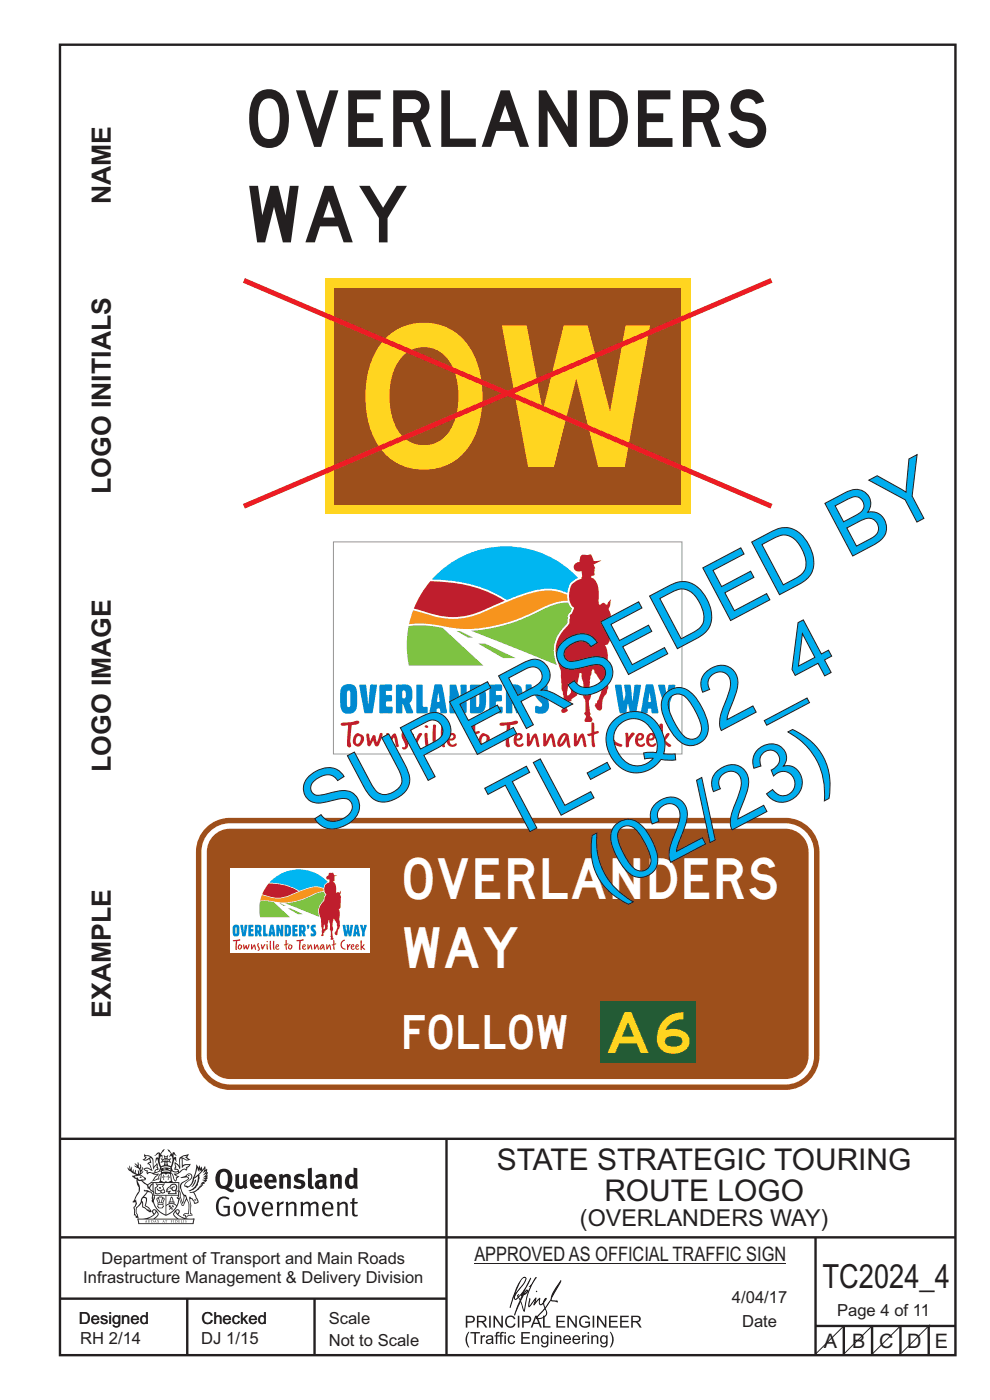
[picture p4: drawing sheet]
<svg xmlns="http://www.w3.org/2000/svg" width="210mm" height="297mm" viewBox="0 0 210 297" stroke-linecap="round" stroke-linejoin="round" font-family="sans-serif">
<defs><g id="words">
<text font-size="30" fill="#ffd520" x="77.5" y="99.1">OW</text>
<g font-size="17.6" fill="#00aeef">
<text x="68" y="177.6" transform="rotate(-28 68 177.6)">SUPERSEDED BY</text>
<text x="108.4" y="178.6" transform="rotate(-28 108.4 178.6)">TL-Q02_4</text>
<text x="128" y="190.5" transform="rotate(-28 128 190.5)">(02/23)</text>
</g>
<g font-size="12" fill="#231f20">
<text x="52.9" y="31.2">OVERLANDERS</text>
<text x="52.9" y="51.4">WAY</text>
</g>
<g font-size="8.6" fill="#fff">
<text x="85.7" y="190.8">OVERLANDERS</text>
<text x="85.7" y="205.3">WAY</text>
</g>
<text font-size="8.6" fill="#ffd520" x="129" y="223.3">A6</text>
<text font-size="7.2" fill="#fff" x="85.7" y="222.6">FOLLOW</text>
<text font-size="7.1" fill="#231f20" x="174.5" y="273.3">TC2024_4</text>
<g font-size="6.3" fill="#231f20">
<text x="105.4" y="248.2">STATE STRATEGIC TOURING</text>
<text x="128.2" y="254.8">ROUTE LOGO</text>
</g>
<g font-size="5.6" fill="#231f20">
<text x="23.5" y="43.3" transform="rotate(-90 23.5 43.3)">NAME</text>
<text x="23.5" y="104.8" transform="rotate(-90 23.5 104.8)">LOGO INITIALS</text>
<text x="23.5" y="163.8" transform="rotate(-90 23.5 163.8)">LOGO IMAGE</text>
<text x="23.5" y="215.9" transform="rotate(-90 23.5 215.9)">EXAMPLE</text>
</g>
<text font-size="4.9" fill="#231f20" x="123" y="260.2">(OVERLANDERS WAY)</text>
<g font-size="4.2" fill="#231f20">
<text x="100.6" y="267.5">APPROVED AS OFFICIAL TRAFFIC SIGN</text>
<text x="174.7" y="285.9">A</text>
<text x="180.8" y="285.9">B</text>
<text x="186.5" y="285.9">C</text>
<text x="192.4" y="285.9">D</text>
<text x="198.3" y="285.9">E</text>
</g>
<g font-size="3.5" fill="#231f20">
<text x="21.6" y="268.2">Department of Transport and Main Roads</text>
<text x="17.7" y="272.1">Infrastructure Management &amp; Delivery Division</text>
<text x="16.7" y="280.9">Designed</text>
<text x="42.7" y="280.9">Checked</text>
<text x="69.7" y="280.9">Scale</text>
<text x="155.3" y="276.5">4/04/17</text>
<text x="157.4" y="281.5">Date</text>
<text x="177.6" y="279.2">Page 4 of 11</text>
<text x="17" y="285.1">RH 2/14</text>
<text x="42.7" y="285.1">DJ 1/15</text>
<text x="69.7" y="285.5">Not to Scale</text>
</g>
</g></defs>
<g fill="none" stroke="#231f20" stroke-width=".51">
<path d="M12.7 9.5h190v278h-190zM12.7 241.6h190M94.7 241.7v45.8M12.7 275.5h82M12.7 262.5h190.1M39.7 275.5v12M66.7 275.5v12M173 262.4v24.9M173 281.3h29.7M179 281.3v6M185 281.3v6M191 281.3v6"/>
<path d="M197 281.3v6"/>
</g>
<g fill="#231f20">
<path d="M47 248.8a2.55 2.55 0 0 0 0 2.6l.3 .2a.81 .81 0 0 0 1-1v-.5a1.04 1.04 0 0 0-1.1-1.5zM46.3 248.4a1.82 1.82 0 0 1 2.1-.2 1.82 1.82 0 0 1 .9 1.9 2.29 2.29 0 0 1-.8 1.9l.7 .3h.5l-.2 .6a2.87 2.87 0 0 1-2-.7 2.12 2.12 0 0 1-1.7-3.1z" fill-rule="evenodd"/>
<path d="M49.9 249.2l.8-.2v2a.46 .46 0 0 0 .3 .6 .46 .46 0 0 0 .6-.3v-2.1l.7-.2v2.4l.2 .5-.5 .3-.3-.3a1.02 1.02 0 0 1-1.2 .3 1.02 1.02 0 0 1-.6-1.1z" fill-rule="evenodd"/>
<path d="M54 249.8l-.1 .5h.9a.49 .49 0 0 0-.2-.6 .49 .49 0 0 0-.6 .1zM53.4 249.4a1.34 1.34 0 0 1 1.6-.2 1.34 1.34 0 0 1 .6 1.5v.2h-1.7a.77 .77 0 0 0 .5 .8 .77 .77 0 0 0 .9-.4l.3 .5a1.59 1.59 0 0 1-2 .2 1.59 1.59 0 0 1-.5-2.1z" fill-rule="evenodd"/>
<path d="M57 249.8l-.1 .5h1a.49 .49 0 0 0-.2-.6 .49 .49 0 0 0-.7 .1zM56.4 249.4a1.34 1.34 0 0 1 1.6-.2 1.34 1.34 0 0 1 .7 1.5v.2h-1.8a.77 .77 0 0 0 .5 .8 .77 .77 0 0 0 .9-.4l.4 .5a1.59 1.59 0 0 1-2.1 .2 1.59 1.59 0 0 1-.5-2.1z" fill-rule="evenodd"/>
<path d="M59.2 249.2l.7-.2 .1 .4a.95 .95 0 0 1 1-.3 .95 .95 0 0 1 .7 .8v2.3h-.8v-2.3a.46 .46 0 0 0-.8 .1v2.2h-.8z" fill-rule="evenodd"/>
<path d="M62.6 249.4a1.75 1.75 0 0 1 2-.1l-.2 .5-.6-.2a.43 .43 0 0 0-.6 .3l.4 .3a1.04 1.04 0 0 1 1.2 1.1 1.04 1.04 0 0 1-1.4 1l-1.2-.4 .3-.6 1 .4 .4-.4a.88 .88 0 0 0-1-.5l-.4-.2-.1-.4z" fill-rule="evenodd"/>
<path d="M65.3 247.9l.8-.2 .1 3.8 .3 .2 .1 .5a.88 .88 0 0 1-1-.1 .88 .88 0 0 1-.3-1z" fill-rule="evenodd"/>
<path d="M67.8 250.9a.43 .43 0 0 0-.1 .7 .43 .43 0 0 0 .7-.1v-.7zM66.8 249.5a1.7 1.7 0 0 1 2.4 .1v1.8l.3 .4-.4 .5-.5-.4a1.03 1.03 0 0 1-1.7-.1 1.03 1.03 0 0 1 .8-1.5h.7v-.4a.8 .8 0 0 0-1.2 .1z" fill-rule="evenodd"/>
<path d="M70 249.2l.7-.2 .1 .4a.95 .95 0 0 1 1-.3 .95 .95 0 0 1 .7 .8v2.3h-.8v-2.3a.46 .46 0 0 0-.8 .1v2.2h-.8z" fill-rule="evenodd"/>
<path d="M74.3 249.8a1.48 1.48 0 0 0 0 1.7h.5l.2-.1v-1.5l-.3-.2zM75 247.7l.8 .1 .1 4.4h-.7l-.1-.2a1.26 1.26 0 0 1-1.4 0 1.26 1.26 0 0 1-.5-1.3 1.29 1.29 0 0 1 .4-1.4 1.29 1.29 0 0 1 1.4-.1z" fill-rule="evenodd"/>
<path d="M46.4 254.2a1.72 1.72 0 0 1 2.3 0l-.3 .3a1.24 1.24 0 0 0-1.4-.2 1.24 1.24 0 0 0-.6 1.4 1.49 1.49 0 0 0 1.2 1.9l.7-.1v-1.3h-.8l-.1-.4h1.3v1.9a1.93 1.93 0 0 1-2.2 0 1.93 1.93 0 0 1-.7-2.2l.2-.7z" fill-rule="evenodd"/>
<path d="M50.4 255.4a1.65 1.65 0 0 0 .2 2.2 .99 .99 0 0 0 1-1.4 .78 .78 0 0 0-.4-.8 .78 .78 0 0 0-.8 0zM50 255.2a1.33 1.33 0 0 1 1.6-.1 1.33 1.33 0 0 1 .5 1.4 1.31 1.31 0 0 1-1.3 1.6 1.31 1.31 0 0 1-1.2-1.6v-.6z" fill-rule="evenodd"/>
<path d="M52.5 255l.4-.1 .9 2.6 .8-2.5h.5l-1.1 3h-.5z" fill-rule="evenodd"/>
<path d="M56.3 255.5l-.2 .7h1.3a.7 .7 0 0 0-.3-.8 .7 .7 0 0 0-.8 .1zM55.9 255.3a1.22 1.22 0 0 1 1.5-.2 1.22 1.22 0 0 1 .5 1.5h-1.8a.93 .93 0 0 0 .5 1 .93 .93 0 0 0 1.1-.2l.2 .3a1.43 1.43 0 0 1-1.8 .1 1.43 1.43 0 0 1-.6-1.7z" fill-rule="evenodd"/>
<path d="M58.7 255l.4-.1 .1 .5 .4-.4 .6-.1-.2 .5a.66 .66 0 0 0-.8 .7v1.9h-.4z" fill-rule="evenodd"/>
<path d="M60.6 255l.4-.1 .1 .5a.94 .94 0 0 1 1-.5 .94 .94 0 0 1 .8 .8v2.3h-.5l-.1-2.5a.81 .81 0 0 0-1.2 .3v2.2h-.4z" fill-rule="evenodd"/>
<path d="M63.7 255l.5-.1 .1 .5 .4-.3a.78 .78 0 0 1 1.1 .3 .9 .9 0 0 1 1-.5 .9 .9 0 0 1 .8 .8v2.3h-.5l-.1-2.5a.67 .67 0 0 0-1.1 .3v2.2h-.5v-2.4l-.4-.2-.7 .4v2.2h-.5z" fill-rule="evenodd"/>
<path d="M69 255.5l-.1 .7h1.3a.7 .7 0 0 0-.3-.8 .7 .7 0 0 0-.9 .1zM68.7 255.3a1.22 1.22 0 0 1 1.5-.2 1.22 1.22 0 0 1 .5 1.5h-1.8a.93 .93 0 0 0 .4 1 .93 .93 0 0 0 1.2-.2l.1 .3a1.44 1.44 0 0 1-1.7 .1 1.44 1.44 0 0 1-.6-1.7z" fill-rule="evenodd"/>
<path d="M71.4 255l.5-.1 .1 .5a.94 .94 0 0 1 1-.5 .94 .94 0 0 1 .8 .8v2.3h-.5l-.1-2.5a.81 .81 0 0 0-1.2 .3v2.2h-.4z" fill-rule="evenodd"/>
<path d="M74.7 254.2l.5-.1v.9h.7l-.1 .3h-.6v2.2l.1 .2h.5l.1 .3a.75 .75 0 0 1-1.2-.6v-2.1h-.4v-.3h.4z" fill-rule="evenodd"/>
<path d="M30.8 245.2l1.1 .3-.9 .5h-.4l.6-.5zM31.8 245.7h.2a2.44 2.44 0 0 1 .4 1.9l.1 .5 .7-1-.1 .6 .3 .3a.57 .57 0 0 0-.6 .8l-1-.2-.5 .2 .2-.5-.8-.3 .7-.1 .9 .5 .1-.1-.6-1.3-.2-.1 .5-.1zM30.7 244.7l-.1 .5 .2 .4-.6 .4a1.04 1.04 0 0 0 1.4-.1l.2 .6-.3 .1-.2 .4a.94 .94 0 0 1 .8 1.1l-.2-.1a1.16 1.16 0 0 0-1.5-.1l.3 .4 .4 .2 .1 .5 .2 .1 .1-.2a.94 .94 0 0 1 1.1 .2l.8 .1-1.2 1.2a1.13 1.13 0 0 0 1.2-.2l.4-.1-.1-.4 .5-.7a.83 .83 0 0 0-.6 1l-.3-.1-.7 .4 1.1-1.4-.5 .1h-.5l1.3-.6-.1-.1-.9 .4v-.3l.2-.2 .3 .1 .1-.3-.2-.4v-.6l-.1-.4-.7 1v-.7a1.42 1.42 0 0 0-1.6-1.8z" fill-rule="evenodd"/>
<path d="M38.5 245.6l.5-.3 .7-.1-.6 .3 .8 .5h-.3zM38.3 245.8l.2-.1 .1 2a1.69 1.69 0 0 1 1.6-.6l-.8 .5 .1 .5a1.1 1.1 0 0 0-1.5 .6l-.1-.5-.2-.2h-.5l.3-.4-.3-.7a1.42 1.42 0 0 1 .8 1.1l.2-.1zM37.1 246.5l.1 1-.2 .3 .1 .4h.5l.1 .2a.96 .96 0 0 1-1.1-.1l-.1 .1a1.06 1.06 0 0 0 1.3 .2v.1a.72 .72 0 0 1-1 .2l.3 .5 .6 .2-.4 .2-.1 .6-.2-.3-.4-1.1-.4-.4 .4 .9a1.54 1.54 0 0 0 .7 1.2l.2-.3a.58 .58 0 0 1 .4-.8l.2-.1h-.3l-.5-.3 .9-.5a.93 .93 0 0 1 1.2-.5v.2l.2-.2 .1-.5a.99 .99 0 0 0 .7-.8l-1.3 .1-.3 .2-.1-1.4 .9 .4 .9-.3h-.4l-.5-.4 .4-.7-.6 .2a1.46 1.46 0 0 0-1.4 2.1v.4l-.2-.4z" fill-rule="evenodd"/>
<path d="M35.6 249.2l.2 .1-.1 .3 .4 .1h-.4v.6l-.1-.6h-.3l.3-.1z" fill-rule="evenodd"/>
<path d="M34.6 249.2l.2 .1v.3l.3 .1h-.3l-.1 .6v-.6h-.4l.4-.1z" fill-rule="evenodd"/>
<path d="M34.3 249.1a.57 .57 0 0 1 .9 .2 .57 .57 0 0 1 .9-.2l.2 1.4h-.2a.57 .57 0 0 1-.9 0 .69 .69 0 0 1-1.1 0zM34.2 248.4l-.3 2.1-.2 .4h3l-.2-.4-.3-2.1h-.2v.3l-.8-.2-.8 .2v-.3z" fill-rule="evenodd"/>
<path d="M34.2 252.7a.3 .3 0 0 0 .6 0 .3 .3 0 0 0-.6 0zM33.3 251.2l.3 .3-.3 .4a.79 .79 0 0 0 0 1.3l.8-.2-.1-.3a.55 .55 0 0 1-.7-.6l.1-.1 .2 .3 .3 .2 .8-.2-.4-.7 .4-.3-.7 .1zM33 251l1.1 .2 .9-.2-.4 .6 .4 1.2a.56 .56 0 0 1-.8 .3l-.2 .1a.73 .73 0 0 1-.9 .1 .73 .73 0 0 1-.3-1v-.4l.6-.3z" fill-rule="evenodd"/>
<path d="M35.6 252.1l.7-.4a.58 .58 0 0 1 1-.1 .58 .58 0 0 1-.4 .9l-.3-.3a.43 .43 0 0 1 .6-.4 .57 .57 0 0 0-.8 .2l-.2-.1-.3 .1 .4 .2a.55 .55 0 0 0 .9 .4v.5h-1.3l.3-.4-.1-.1-.6 .1 .2-.2-.2-.2zM35.4 252.1l-.1 .2a.39 .39 0 0 0 .2 .6h.3l-.2 .4h1.9l-.1-.8a.86 .86 0 0 0-.1-1.3 .86 .86 0 0 0-1.3 .4z" fill-rule="evenodd"/>
<path d="M36 255.1h.8v.2h-.8zM36.4 254.1l.2 .8h-.4zM36.4 253.8l-.3 .5-.1 .6h-.2v.4l-.7 .4 .2 .1a1.48 1.48 0 0 1 2.1 .2l.2-.1-.6-.5v-.5h-.2l-.1-.6z" fill-rule="evenodd"/>
<path d="M35.8 255.7l.4 .1 .1 .3 .3-.2-.2-.2a.38 .38 0 0 1 .5 .5l-.2-.2-.3 .2 .3 .2-.3 .3-.1-.4-.4 .4-.1-.2 .4-.3-.1-.1-.2 .1z" fill-rule="evenodd"/>
<path d="M34.5 254.3h.2v.2l-.2 .6h-.2zM33.6 255.6h.9v.2a.55 .55 0 0 1-.8 .4v-.2l-.2-.1zM33.4 254.3h.2l.2 .8h-.2zM33.6 255.3h.8l.1 .1h-.8zM33.8 254h.5l-.2 1.1h-.1zM33.3 254.1l-.1 .3 .3 1.1a.48 .48 0 0 0-.1 .6 .48 .48 0 0 0 .5 .2h.5a.49 .49 0 0 0 .2-.8l.3-1.1-.1-.3a1.42 1.42 0 0 0-1.5 0z" fill-rule="evenodd"/>
<path d="M33.7 251.8l.4 .1 .1 .3h-.3z" fill-rule="evenodd"/>
<path d="M41.3 250.4l.3-.2-.2 .8-.6 .8h-.2l.5-.7z" fill-rule="evenodd"/>
<path d="M39.7 249.3l.3-.2 .5 .2a.88 .88 0 0 1-.6 1.1 1.22 1.22 0 0 0-.8 1.3l.5 .2a.72 .72 0 0 0 .9-.4l.5-.8 .2-.6 .8-.6v.2a2.85 2.85 0 0 1-2 2.9l.1 .1a2.13 2.13 0 0 0 1.9-1.5v-.3a2.01 2.01 0 0 0 .3-1.7l1.1-1.3-.4 1 .7-.5-.7 1 .8-.4-.8 .8 .7-.2-.9 .6 .8-.1-.8 .4h.7l-.8 .3 .3 .2h-.4l.2 .3h-.4l.2 .3h-.4l.1 .2-.1 .1a2.16 2.16 0 0 1-2 1l.1 .2 .4-.1a.76 .76 0 0 1 .7 .8l.5 1.2-.6 .2a1.45 1.45 0 0 0-1.1-1.3l.2 1.8-.1 1.8 .4 .3a1.07 1.07 0 0 0-1.2 .4v-.3l-.5-.2a.87 .87 0 0 1 1.1-.1v-.7a4.4 4.4 0 0 0-.6-3.1l-.1-.3h-.2a2.16 2.16 0 0 1-.7-2.2l.3-.3 1.2-.8a.55 .55 0 0 0-.4-.8zM37.8 252.7a.76 .76 0 0 1 .3 1.1l.6 1.6 .4-1.7 .2 .1a.61 .61 0 0 1-.1 .9l-.3 .8-.2 .1-.7-1.6-.3 .1a1.18 1.18 0 0 0 .1-1.4zM41.8 247.8l.2 .8 .3-.6v.6l.4-.5a1.9 1.9 0 0 1-1.2 1.4l-.3 .3zM38.2 249.9l1.4-.1 .2 .1v.3l-.5 .2a1.26 1.26 0 0 0-.9 2l.2 .6a1.84 1.84 0 0 1 .1 2.1l-.4-1.4a.96 .96 0 0 0-.4-1.2l-.4 .2a.78 .78 0 0 1 0 1.3l.1 .3h.4l.4 1.1a.38 .38 0 0 0 .2 .4 .38 .38 0 0 0 .4-.1l.6-1.2a2.94 2.94 0 0 1 .4 2.5l-.1 .4h-.8l-.3 .4v.2l.4-.1 .1 .4 .2 .1a1.02 1.02 0 0 1 1.3-.5v-.4l-.3-.1 .1-1.8-.3-1.3 .1 .1a1.14 1.14 0 0 1 .8 .9 .63 .63 0 0 0 .8-.2 .63 .63 0 0 0-.2-.9l-.6-1.2 .9-.6 .2-.4h.3l-.1-.2h.4l-.1-.3h.3l-.1-.3 .5-.1-.2-.2 .6-.4v-.2h-.2l.4-.5h-.3l.3-.5-.4 .1 .4-.5v-.3l-.3 .2 .2-.7-.1-.2-.4 .3v-.8l-.6 .8-.2-.8-.2 .5-.3-.7-.1 .6-.5-.8-.1 1.4-.6 1.9a1.81 1.81 0 0 1-1 1.4l-.6-.2a1.75 1.75 0 0 1 1.1-1.2 .75 .75 0 0 0 .1-1.3 .75 .75 0 0 0-1.2 .4z" fill-rule="evenodd"/>
<path d="M41.2 254.4h.3l.2 .2-.4 .1z" fill-rule="evenodd"/>
<path d="M29.4 258.7h11.6l-.1 .8h-11.4zM31.3 258.5l.5-.1a2.48 2.48 0 0 0 1.4-1.3l.3 .5-.5 .6-.5 .3zM32.5 256.9l.3-.2 .2 .1-.3 .7zM37.2 257.1a2.65 2.65 0 0 0 1.8 1.4h-1.1l-.5-.3-.5-.6zM37.4 256.8l.2-.1 .3 .2-.3 .6zM29.2 258.5l.1 1.2h11.8l.2-1.1-.2-.1a4.1 4.1 0 0 1-3.3-.9l.3-.4-.1-.6a1.06 1.06 0 0 0-1.3 1l.2 .4 .6 .5h-4.7l.3-.1a.84 .84 0 0 0 .6-.8 .84 .84 0 0 0-.5-.8l-.3-.2h-.5l-.1 .6 .3 .4a4.2 4.2 0 0 1-3.4 .9z" fill-rule="evenodd"/>
<path d="M31 259l.1 .2h-.2zM31 258.8l-.3 .6 .4-.2 .2 .2z" fill-rule="evenodd"/>
<path d="M31.3 258.9h.3v.4a.25 .25 0 0 0 .2-.1 .25 .25 0 0 0-.1-.3h.1a.29 .29 0 0 1 0 .4 .29 .29 0 0 1-.4 0 .29 .29 0 0 1 0-.4z" fill-rule="evenodd"/>
<path d="M32.2 258.9a.22 .22 0 0 1 .3 .2 .22 .22 0 0 1-.3 .2zM32 258.9l.1 .5a.33 .33 0 0 0 .4-.1 .33 .33 0 0 0 0-.4 .33 .33 0 0 0-.5 0z" fill-rule="evenodd"/>
<path d="M32.9 259l.1 .2h-.2zM32.9 258.8l-.2 .6 .3-.2 .2 .2z" fill-rule="evenodd"/>
<path d="M33.3 258.9h.2l.1 .1 .2-.1-.2 .2 .2 .3-.3-.3-.1 .3h-.1l.2-.3z" fill-rule="evenodd"/>
<path d="M34.7 259l.1 .2h-.2zM34.7 258.8l-.3 .6 .4-.2 .2 .2z" fill-rule="evenodd"/>
<path d="M35 258.8l.5 .1h-.2v.5h-.2l.1-.5z" fill-rule="evenodd"/>
<path d="M36.2 258.9h.3h-.1v.2h.1h-.1v.3h-.2z" fill-rule="evenodd"/>
<path d="M36.7 258.9h.2v.5h-.2z" fill-rule="evenodd"/>
<path d="M37.3 258.9a.22 .22 0 0 1 .3 .2 .22 .22 0 0 1-.3 .2zM37.1 258.9v.5a.33 .33 0 0 0 .5-.1 .33 .33 0 0 0 0-.4 .33 .33 0 0 0-.5 0z" fill-rule="evenodd"/>
<path d="M37.8 258.9h.4h-.2v.2h.1h-.1v.2l.2 .1h-.4z" fill-rule="evenodd"/>
<path d="M38.4 258.9h.2l-.1 .4 .2 .1h-.3z" fill-rule="evenodd"/>
<path d="M38.9 258.9h.2v.5h-.2z" fill-rule="evenodd"/>
<path d="M39.3 258.9h.2h-.1l.2 .3-.2 .2-.1-.1v-.1l.2 .1z" fill-rule="evenodd"/>
<path d="M34.2 247.7a1.51 1.51 0 0 1 2 .2 2.67 2.67 0 0 0-2.1 0zM35.7 247.9l.4 .2 .1 .2-.4-.1zM34.6 247.9h.5l.1 .2h-.4zM34 248.2l.3 .1-.3 .1zM34.9 247.2l.3-.2 .3 .2zM34.9 245.9l.2 .1v.3h-.2zM35 245.4l.2 .2 .2-.2-.1 .3h-.2zM35.1 246.6h.2l.1 .4-.2-.2-.2 .2zM35.3 246l.2-.1v.4h-.2zM34.4 246l.3 .1 .1 .2-.4 .1 .2-.2zM35.7 246.1l.3-.1-.2 .2 .2 .2-.4-.1zM32.7 245.2l1-.5-.1 1-.2-.2-.3 .2-.3 1.1 .5-1 .3 .9a1.84 1.84 0 0 1 .2 1.7l.4 .1a2.48 2.48 0 0 1 2.2 0l.2-.2-.2-.7 .7-1.8 .4 .7-.2-1-.2-.1-.2 .3v-.9l.6 .4-.6-.8-.3 .1-.1 .4-.5-.9-.5-.3 .2 .5 .6 .5-.5 .8 .4-.4a2.06 2.06 0 0 1 0 2.3l-.5-.2-.2-.6 .1-.1 .8 .2-.4-.5 .4-.5-.7 .2-.2-.2 .2-.7-.5 .4-.5-.4 .2 .7-.2 .2-.7-.2 .4 .5-.4 .5 .8-.2 .1 .1-.2 .6-.5 .2a2.02 2.02 0 0 1 0-2.2l.3 .5-.1-.7-.3-.1 .8-1.2-.4 .3-.5 .8-.2-.3a.8 .8 0 0 0-.8 .5z" fill-rule="evenodd"/>
<path d="M29.2 250.4l.3 .2a.61 .61 0 0 1 .8 .3l.3 .2a.8 .8 0 0 1 .6 1l.4 .1 .5 .5a1 1 0 0 1 .5 1.1l-.1 .7v-.5h-.1a.96 .96 0 0 0-.8-1.3l-.2-.2h-.7l-.1-.1-.1 .1 .1 .3h.6l-1.2 1.4-.2 .9-.4 .6a1.33 1.33 0 0 0-.5 1.8l.2 .5a1.26 1.26 0 0 1-.5-1.5l-.1-.3a1.56 1.56 0 0 0 .4-1.7l-.3 .2 .2-.5a3.2 3.2 0 0 0 .7-3zM30.4 254.2h.4a2.06 2.06 0 0 1-.1 1.6l.7 .5 .4 .4-.6-.1-.8-.6-.1-.9a.51 .51 0 0 1 .1-.9zM28.6 249.6a1.52 1.52 0 0 1 2.1 .5l-1.1 .2-.2-.1-.1-.4-.5 .1zM27.5 247.3v.8l-.3-.4-.1 .1a3.1 3.1 0 0 0 1.9 1.5l-1 .1 .5 .6 .5 .1 .1 1.1a1.84 1.84 0 0 1-.3 2.5l-.4 .9-.3 .4 .2 .1 .4-.1 .1 .4-.2 .5-.3 .2 .1 1.8 .2-.1 .3 .6h.1l.4-.1-.1-.5a1.3 1.3 0 0 1-.1-1.7l.9-1 .1 1.1 .6 .2 .5 .5 .1-.1 .2 .3h.5a1.85 1.85 0 0 0-1.2-1.4l.1-.3a1.39 1.39 0 0 0 0-1.4l-.5-.1 .5-.5a.66 .66 0 0 1 .9-.4 .66 .66 0 0 1 .3 .9l-.1 .4 .2-.1v.2l-.1 .3 .2 .5 .1-.3a2.24 2.24 0 0 0 .1-2.2 .73 .73 0 0 1-.7-.7 .73 .73 0 0 1 .6-.7v-.2a.94 .94 0 0 0-.9 .8 .48 .48 0 0 1-.1-.5 .48 .48 0 0 1 .5-.3l.5-.3a.51 .51 0 0 0-.8 .2l-.5 .2-1-.7 .6-.1 .2-.5-1.2-.7 .5-.5v-.3l-.5 .4 .1-.2a.69 .69 0 0 0 .2-1v.5l-.2 .2v-1.1l-.3-.2 .1 .6-.1 .2-.4-1.3v.7l-.6-.4 .5 .7-.6-.2 .3 .3a1 1 0 0 1 .7 1.4l-.2-.7v.8l-.5-.2v-.7l-.2 .6-.2-.1-.1-.6-.2 .4-.2-.2 .1-.7-.2 .5z" fill-rule="evenodd"/>
<path d="M29.6 249.8l.2-.2 .3 .3z" fill-rule="evenodd"/>
<path d="M32.4 250.8h5.6v2l-.2-.1v-1.7h-5.2v2.5h5.2v-.8l.1 .2-.1 1.1v-.3h-2.5v4a4.1 4.1 0 0 0 2.6-3.6l.1-.1a4 4 0 0 1-2.8 3.9 4.2 4.2 0 0 1-2.8-4.7l.1 1.3 .1-.2a3.8 3.8 0 0 0 2.5 3.4v-4h-2.5l-.2-.9z" fill-rule="evenodd"/>
<circle cx="40" cy="249.4" r=".17"/>
</g>
<path d="M100.6 268h66.2" fill="none" stroke="#231f20" stroke-width=".21"/>
<path d="M98.8 279.1h1a.77 .77 0 0 1 .9 .7 .77 .77 0 0 1-.9 .8h-.7v1h-.3zM99.1 279.4v.9h.7a.47 .47 0 0 0 .6-.4 .47 .47 0 0 0-.6-.5zM101.2 279.1h1.1a.7 .7 0 0 1 .9 .6 .7 .7 0 0 1-.7 .8l.9 1.1h-.4l-.4-.5a.9 .9 0 0 0-1.1-.6v1.1h-.3zM101.5 279.4v.8h.7a.44 .44 0 0 0 .6-.3 .44 .44 0 0 0-.5-.5zM103.8 279.1h.3v2.5h-.3zM104.7 279.1h.3l1.3 2v-2h.4v2.5h-.4l-1.3-1.9v1.9h-.3zM107.5 279.3a1.1 1.1 0 0 1 1.8 .5l-.3 .1a.82 .82 0 0 0-1.1-.4 .82 .82 0 0 0-.4 1.1 .78 .78 0 0 0 .7 .8 .78 .78 0 0 0 .8-.6h.4a1.17 1.17 0 0 1-1.5 .8 1.17 1.17 0 0 1-.7-1.5zM109.8 279.1h.4v2.5h-.4zM110.8 279.1h.9a.77 .77 0 0 1 1 .7 .77 .77 0 0 1-1 .8h-.6v1h-.3zM111.1 279.4v.9h.6a.47 .47 0 0 0 .6-.4 .47 .47 0 0 0-.6-.5zM113.5 279.1h.4l1 2.5h-.3l-.3-.7h-1.1l-.3 .7h-.3zM113.7 279.4l-.4 1.2h.9zM115.2 279.1h.3v2.2h1.3v.3h-1.6zM118 279.1h1.8v.3h-1.4v.8h1.4v.3h-1.4v.8h1.5v.3h-1.9zM120.4 279.1h.3l1.3 2v-2h.4v2.5h-.4l-1.3-1.9v1.9h-.3zM123.3 279.4a1.15 1.15 0 0 1 1.8 .4l-.3 .1a.91 .91 0 0 0-1.2-.4 .91 .91 0 0 0-.4 1.3 .98 .98 0 0 0 1.6 .3v-.4h-.7v-.3h1.1v.9a1.37 1.37 0 0 1-2 0 1.37 1.37 0 0 1 .1-1.9zM125.7 279.1h.4v2.5h-.4zM126.6 279.1h.4l1.3 2v-2h.3v2.5h-.3l-1.3-1.9v1.9h-.4zM129.2 279.1h1.8v.3h-1.5v.8h1.4v.3h-1.4v.8h1.6v.3h-1.9zM131.5 279.1h1.9v.3h-1.5v.8h1.4v.3h-1.4v.8h1.5v.3h-1.9zM133.9 279.1h1.1a.7 .7 0 0 1 .9 .6 .7 .7 0 0 1-.7 .8l.9 1.1h-.4l-.3-.5a.9 .9 0 0 0-1.2-.6v1.1h-.3zM134.2 279.4v.8h.8a.44 .44 0 0 0 .6-.3 .44 .44 0 0 0-.6-.5zM99.4 282.5h.2l-.4 .7a2.89 2.89 0 0 0 .4 2.7h-.2a2.55 2.55 0 0 1 0-3.4zM99.8 282.6h2v.3h-.8v2.2h-.4v-2.2h-.8zM102 283.3h.2v.3l.2-.3h.4h.2l-.2 .3a.41 .41 0 0 0-.4 .1 .41 .41 0 0 0-.1 .5v.9h-.3zM103.2 283.5a.83 .83 0 0 1 1.1-.2 .83 .83 0 0 1 .3 1l.1 .8h-.3l-.1-.2a.66 .66 0 0 1-.9 .3 .66 .66 0 0 1-.2-.9l1.1-.3a.46 .46 0 0 0-.4-.5 .46 .46 0 0 0-.5 .3h-.3zM103.5 284.4a.32 .32 0 0 0 0 .5 .32 .32 0 0 0 .4 0l.4-.3v-.4zM105.3 282.7l.7-.1-.1 .2-.4 .2v.3h.3v.2h-.3v1.6h-.3v-1.6h-.3v-.2h.3zM106.2 282.7l.7-.1-.1 .2-.4 .2v.3h.4v.2h-.4v1.6h-.3v-1.6h-.3v-.2h.3zM107 282.6h.3v.3h-.3zM107 283.3h.3v1.8h-.3zM108 283.4a.78 .78 0 0 1 1.3 .4l-.3 .1a.5 .5 0 0 0-.7-.4 .5 .5 0 0 0-.3 .7 .5 .5 0 0 0 .4 .7 .5 .5 0 0 0 .6-.5l.3 .1a.85 .85 0 0 1-1.2 .6 .85 .85 0 0 1-.4-1.3zM110.6 282.6h1.8v.3h-1.5v.8h1.4v.3h-1.4v.8h1.6v.3h-1.9zM112.9 283.3h.3v.2a.65 .65 0 0 1 .7-.2 .65 .65 0 0 1 .5 .7v1.1h-.3v-1.1a.45 .45 0 0 0-.6-.5 .45 .45 0 0 0-.3 .6v1h-.3zM115 283.5l.5-.3 .5 .3v-.2h.3v1.6a.8 .8 0 0 1-.5 .9 .8 .8 0 0 1-1-.5h.3a.52 .52 0 0 0 .7 .2 .52 .52 0 0 0 .2-.6 .88 .88 0 0 1-1.2-.2 .88 .88 0 0 1 .2-1.2zM115.2 283.7a.6 .6 0 0 0-.1 .8 .6 .6 0 0 0 .9 .1 .61 .61 0 0 0 0-.8 .61 .61 0 0 0-.8-.1zM116.8 282.6h.3v.3h-.3zM116.8 283.3h.3v1.8h-.3zM117.6 283.3h.3v.2a.65 .65 0 0 1 .8-.2 .65 .65 0 0 1 .4 .7v1.1h-.3v-1.1a.45 .45 0 0 0-.5-.5 .45 .45 0 0 0-.4 .6v1h-.3zM119.7 283.5a.85 .85 0 0 1 1-.2 .85 .85 0 0 1 .4 1h-1.3a.53 .53 0 0 0 .4 .6 .53 .53 0 0 0 .6-.4l.3 .1a.91 .91 0 0 1-1.3 .4 .91 .91 0 0 1-.3-1.3zM119.9 283.6l-.1 .4h1l-.4-.5zM121.6 283.5a.85 .85 0 0 1 1.1-.2 .85 .85 0 0 1 .4 1h-1.4a.53 .53 0 0 0 .4 .6 .53 .53 0 0 0 .7-.4l.3 .1a.91 .91 0 0 1-1.3 .4 .91 .91 0 0 1-.3-1.3zM121.9 283.6l-.2 .4h1.1l-.4-.5zM123.5 283.3h.2v.3l.2-.3h.4h.2l-.1 .3a.41 .41 0 0 0-.5 .1 .41 .41 0 0 0-.1 .5v.9h-.3zM124.6 282.6h.4v.3h-.4zM124.6 283.3h.4v1.8h-.4zM125.4 283.3h.3v.2a.65 .65 0 0 1 .8-.2 .65 .65 0 0 1 .4 .7v1.1h-.3v-1.1a.45 .45 0 0 0-.5-.5 .45 .45 0 0 0-.4 .6v1h-.3zM127.5 283.5l.6-.3 .5 .3v-.2h.3v1.6a.8 .8 0 0 1-.6 .9 .8 .8 0 0 1-1-.5h.3a.52 .52 0 0 0 .7 .2 .52 .52 0 0 0 .3-.6 .88 .88 0 0 1-1.2-.2 .88 .88 0 0 1 .1-1.2zM127.7 283.7a.6 .6 0 0 0-.1 .8 .6 .6 0 0 0 .9 .1 .61 .61 0 0 0 0-.8 .61 .61 0 0 0-.8-.1zM129.3 282.5h.3a2.55 2.55 0 0 1 0 3.4h-.3a2.92 2.92 0 0 0 0-3.4z" fill="#231f20"/>
<g fill="#000001">
<path d="M111.6 274l.2-.2-.5 .7zM110.4 274.8l.3 .1-.3 .7-.3-.4zM110.9 271.2h.5a9.3 9.3 0 0 1-2 3.1l-.1 .2 1-2.5zM110.6 271.3a14.7 14.7 0 0 0-2.2 4.9l-.3 1.2 .1 .1 .8-2.3a.42 .42 0 0 0 .2 .6 .42 .42 0 0 0 .6-.3l.2-.2 .2 .6-1.1 3.1 .2 .1 1.1-2.9 .6 1.9 .2 .2 .2-.5a13.5 13.5 0 0 1 2-6.2l.5-.5-.2-.2-1.6 2.1 .4-.1a14.9 14.9 0 0 0-1.3 5.1l-.4-1.2a1.39 1.39 0 0 1 .2-1.8l.1-.2a.92 .92 0 0 0 .8-1.2 .75 .75 0 0 0-.7 .7l-.2 .2 1.6-3.4h-.1l-.4 .7a10.5 10.5 0 0 1-2.2 3.2l.2-.4a.32 .32 0 0 0-.4 .2 .32 .32 0 0 0 .1 .4l-.5 .4a3.2 3.2 0 0 1 1.1-2.3l.5-.6a2.49 2.49 0 0 0 .7-1.6l-.3-.2z" fill-rule="evenodd"/>
<path d="M115.6 277.8a1.15 1.15 0 0 1 .1 1.3 1.15 1.15 0 0 1-1.2 .5h-.5zM112.3 275.4l-.3 1.7 .3 .2 1.2-1.5-.3 1.1 1.1-1.2a.94 .94 0 0 0 .4 1.2l.5-.3 .3 .9-1.2 1.3a.98 .98 0 0 0-.5 1 1.9 1.9 0 0 0 2.3-1.3l-.1-.2a1.02 1.02 0 0 1 .3-1.5l.5-.9 1.5 .3-.2-.4v.2l-1.1-.2v-.2l2-3.6 .1-.3-.1-.1-1.8 2.7a6.6 6.6 0 0 1-1.5 3l-.2-.2a1.01 1.01 0 0 1 .4-1.4l.1-.2-.3-.2-.3 .5-.2 .5-.5 .4-.2-.4 .1-.9-.2-.1-.8 .9 .2-.9h-.1l-1.4 1.7 .2-1.4v-.1z" fill-rule="evenodd"/>
<path d="M113.7 273.8l.3 .3h-.3z" fill-rule="evenodd"/>
</g>
<path d="M179 281.3l-6 6M185 281.3l-6 6M191 281.3l-6 6" fill="none" stroke="#231f20" stroke-width=".21"/>
<path d="M44.5 176.4a6 6 0 0 0-1.8 4.3v43.3a6.1 6.1 0 0 0 6.1 6.1h117.8a6.1 6.1 0 0 0 6.1-6.1v-43.3a6.1 6.1 0 0 0-6.1-6h-117.8a6 6 0 0 0-4.3 1.7zM45.6 177a4.9 4.9 0 0 0-1.7 3.7v43.3a4.9 4.9 0 0 0 4.9 4.9h117.8a4.9 4.9 0 0 0 4.9-4.9v-43.3a4.9 4.9 0 0 0-4.9-4.9h-117.8a4.9 4.9 0 0 0-3.2 1.2zM44 175.3a7.2 7.2 0 0 1 4.8-1.8h117.8a7.2 7.2 0 0 1 7.2 7.2v43.3a7.2 7.2 0 0 1-7.2 7.2h-117.8a7.2 7.2 0 0 1-7.2-7.2v-43.3a7.2 7.2 0 0 1 2.4-5.4z" fill-rule="evenodd" fill="#9d4f1b"/>
<path d="M127.4 212.5h20.2v12.9h-20.2z" fill-rule="evenodd" fill="#235b35"/>
<path d="M48.8 184.1h29.6v18h-29.6z" fill-rule="evenodd" fill="#fff"/>
<path d="M57 187.4a11.5 11.5 0 0 1 6.3 1.7l-.6 .3a7.4 7.4 0 0 1-7.1 .3l.5-1z" fill="#bf1e2d"/>
<g fill="#0089d0">
<path d="M51 196.2h.5l.2 1.6 .2-1.6h.6l-.5 2.4h-.6z"/>
<path d="M52.7 196.2l1.1 .1-.1 .4-.5 .1 .1 .3 .4 .1v.4l-.5 .1 .1 .3 .5 .1-.1 .5-1-.1z"/>
<path d="M55.8 196.2h.1a.28 .28 0 0 1 .3 0 .28 .28 0 0 1 .2 .3v1.5l.3 .1 .1 .4-.9 .1z"/>
<path d="M58.7 196.2h.5l.3 1.1 .1-1.1h.5l-.1 2.4h-.5l-.3-1.1v1.1h-.6z"/>
<path d="M62.1 196.2l1 .1v.4l-.5 .1v.3l.5 .1-.1 .4-.4 .1v.3l.5 .1v.5l-1.1-.1z"/>
<path d="M65.1 196.2a.28 .28 0 0 1 .3-.1 .28 .28 0 0 1 .2 .3l-.1 .6-.3 .1 .1-.3-.2-.1z"/>
<path d="M66.1 196.4l.3-.2 .5 .1 .1 .5-.4-.1-.1 .2 .5 .6 .1 .6-.2 .4-.4 .2-.5-.1-.1-.3a.25 .25 0 0 1 .1-.3 .25 .25 0 0 1 .3 .1 .28 .28 0 0 0 .2-.3 .28 .28 0 0 0-.3-.2 .86 .86 0 0 1-.1-1.2z"/>
<path d="M72.7 196.2h.5l.2 1.4 .2-.6-.1-.8h.5l.2 1.4 .1-1.3 .6-.1-.5 2.4h-.4l-.2-.8-.2 .8h-.5z"/>
<path d="M76.4 196.2h.5l.2 .8 .2-.8h.5l-.4 1.5-.1 .9h-.5v-.9z"/>
<path d="M50 196.7l-.1 1.2 .2 .2 .1-1.1v-.3zM49.5 196.3a.69 .69 0 0 1 1.2 .2v1.8l-.2 .3-.6 .1-.3-.2-.2-.4v-1.3z"/>
<path d="M54.7 196.7l-.1 .6 .2 .1 .1-.5zM54.1 196.2h.8a.66 .66 0 0 1 .6 .9v.3a.5 .5 0 0 0-.1 .8l.1 .4h-.5l-.4-.8v.8h-.5z"/>
<path d="M57.7 196.9l-.1 .7 .1 .1zM57.4 196.2h.6l.4 2.4h-.5l-.2-.4-.2 .1v.3h-.6z"/>
<path d="M60.9 196.7v1.3l.1 .1 .2-1-.1-.3zM60.4 196.2h.8l.3 .2 .2 .4v1.2a.66 .66 0 0 1-.8 .6l-.5-.1z"/>
<path d="M64 196.7v.6l.1 .1 .2-.5zM63.4 196.2h.9a.66 .66 0 0 1 .5 .9v.3a.5 .5 0 0 0-.1 .8l.2 .4h-.6l-.3-.8v.8h-.6z"/>
<path d="M75.6 196.9l-.1 .7 .2 .1zM75.3 196.2h.6l.4 2.4h-.5l-.1-.4-.2 .1-.1 .3h-.5z"/>
</g>
<g fill="#bf1e2d">
<path d="M49.4 199.5l.9-.1a.39 .39 0 0 1 .6 .1l-.2 .1a.4 .4 0 0 0-.4 .1 .4 .4 0 0 0 0 .5v1.2l-.2 .1a.49 .49 0 0 1-.2-.7l.1-.9a.22 .22 0 0 0 0-.3 .22 .22 0 0 0-.3 .1z"/>
<path d="M51.6 200.4h.2l.1 .6 .1-.2a.21 .21 0 0 1 .1-.3 .21 .21 0 0 1 .3 .1l.1 .5 .2-.5a.19 .19 0 0 1 0-.3 .19 .19 0 0 1 .3 .1 .19 .19 0 0 1-.1 .3l-.1 .1a.44 .44 0 0 1-.5 .5l-.2-.4v.2a.28 .28 0 0 1-.4 .3 .28 .28 0 0 1-.1-.4z"/>
<path d="M53.3 200.3l.2 .1v.6a.6 .6 0 0 1 .6-.6l.1 .6a.26 .26 0 0 1 .2 .3 .26 .26 0 0 1-.2 .2l-.3-.8-.1 .1a.48 .48 0 0 1-.5 .6z"/>
<path d="M54.7 200.1l.2 .1-.1 .4a.6 .6 0 0 1-.1 1.1l-.1-.2 .3-.1a1.19 1.19 0 0 1-.2-1.3z"/>
<path d="M55.3 200.4h.3l.1 .6 .5-.7a.38 .38 0 0 1-.2 .6l-.1 .2a.27 .27 0 0 1-.3 .4 .27 .27 0 0 1-.2-.5z"/>
<path d="M57.3 199.6l.2 .1v1.8a1.1 1.1 0 0 1-.3-1.3z"/>
<path d="M58 199.6l.2 .1v1.8a1.1 1.1 0 0 1-.3-1.3z"/>
<path d="M60.6 199.4a.56 .56 0 0 1 .2 .8h.4l-.4 .3 .1 .9a.17 .17 0 0 1-.3 .1 .17 .17 0 0 1 0-.3l-.1-.6a.16 .16 0 0 1-.2-.1 .16 .16 0 0 1 0-.2 .16 .16 0 0 1 .2 0z"/>
<path d="M62.9 199.5l.9-.1a.39 .39 0 0 1 .6 .1l-.2 .1a.4 .4 0 0 0-.4 .1 .4 .4 0 0 0 0 .5v1.2l-.2 .1a.49 .49 0 0 1-.2-.7l.1-.9a.22 .22 0 0 0-.1-.3 .22 .22 0 0 0-.3 .1z"/>
<path d="M65.2 200.3l.2 .1 .1 .6a.6 .6 0 0 1 .5-.6l.2 .6a.26 .26 0 0 1 .1 .3 .26 .26 0 0 1-.1 .2l-.3-.8-.1 .1a.48 .48 0 0 1-.6 .6z"/>
<path d="M66.6 200.3l.2 .1v.6a.6 .6 0 0 1 .6-.6l.2 .6a.26 .26 0 0 1 .1 .3 .26 .26 0 0 1-.2 .2l-.3-.8v.1a.48 .48 0 0 1-.6 .6z"/>
<path d="M69.2 200.3l.2 .1v.6a.6 .6 0 0 1 .6-.6l.2 .6a.26 .26 0 0 1 .1 .3 .26 .26 0 0 1-.2 .2l-.3-.8v.1a.48 .48 0 0 1-.6 .6z"/>
<path d="M70.7 199.4a.55 .55 0 0 1 .2 .8h.4l-.4 .3 .1 .9a.17 .17 0 0 1-.2 .1 .17 .17 0 0 1-.1-.3l-.1-.6a.16 .16 0 0 1-.2-.1 .16 .16 0 0 1 0-.2 .16 .16 0 0 1 .2 0z"/>
<path d="M72.6 199.6a.32 .32 0 0 1 .2-.3 .32 .32 0 0 1 .4 .2l-.5 .4-.2 .4a.97 .97 0 0 0 .8 1 .78 .78 0 0 1-.8-.1 .78 .78 0 0 1-.3-.7l.1-.6z"/>
<path d="M73.6 200.3h.2v.3l.2-.1a.2 .2 0 0 1 .1-.3 .2 .2 0 0 1 .3 .2 .2 .2 0 0 1-.2 .2l-.3 .5a.23 .23 0 0 1 0 .4 .23 .23 0 0 1-.3-.1 .23 .23 0 0 1 0-.3z"/>
<path d="M76.5 199.6l.1-.1a.83 .83 0 0 1 .1 1v.3l.2-.1a.31 .31 0 0 1 .1-.3 .31 .31 0 0 1 .3 0l-.1 .2a.41 .41 0 0 0-.2 .4 .41 .41 0 0 0 .5 .3l-.3 .2-.5-.4v.4h-.2z"/>
<path d="M50.8 200.6a.28 .28 0 0 0-.2 .4 .28 .28 0 0 0 .3 .2l.2-.5zM50.6 200.4l.3-.1 .1 .1a.5 .5 0 0 1 .2 .8 .5 .5 0 0 1-.8-.1z"/>
<path d="M56.6 199.7a.13 .13 0 0 1 .2 0 .13 .13 0 0 1-.2 0zM56.6 200.3l.2 .1v.8a.19 .19 0 0 1 0 .3 .19 .19 0 0 1-.3-.1 .19 .19 0 0 1 .1-.2z"/>
<path d="M58.8 200.5l-.1 .3 .2-.1zM58.6 200.4a.34 .34 0 0 1 .5 0 .34 .34 0 0 1 0 .4 .34 .34 0 0 1-.4 .1 .32 .32 0 0 0 .1 .4 .32 .32 0 0 0 .4-.1 .47 .47 0 0 1-.7 .2 .47 .47 0 0 1-.1-.7z"/>
<path d="M61.5 200.6a.28 .28 0 0 0-.2 .4 .28 .28 0 0 0 .3 .2l.2-.5zM61.3 200.4l.2-.1 .2 .1a.5 .5 0 0 1 .2 .8 .5 .5 0 0 1-.8-.1z"/>
<path d="M64.5 200.5l-.2 .3 .3-.1zM64.3 200.4a.34 .34 0 0 1 .4 0 .34 .34 0 0 1 .1 .4 .34 .34 0 0 1-.5 .1 .32 .32 0 0 0 .2 .4 .32 .32 0 0 0 .4-.1 .47 .47 0 0 1-.7 .2 .47 .47 0 0 1-.1-.7z"/>
<path d="M68.3 200.6l-.3 .6 .5-.7zM68.2 200.4l.2-.1a1.14 1.14 0 0 1 .5 1.2h-.2l-.1-.6-.2 .3a.37 .37 0 0 1-.5 .2 .37 .37 0 0 1 0-.6z"/>
<path d="M74.8 200.5l-.1 .3 .2-.1zM74.6 200.4a.34 .34 0 0 1 .4 0 .34 .34 0 0 1 .1 .4 .34 .34 0 0 1-.5 .1 .32 .32 0 0 0 .2 .4 .32 .32 0 0 0 .4-.1 .47 .47 0 0 1-.7 .2 .47 .47 0 0 1-.1-.7z"/>
<path d="M75.7 200.5l-.1 .3 .3-.1zM75.5 200.4a.34 .34 0 0 1 .5 0 .34 .34 0 0 1 0 .4 .34 .34 0 0 1-.4 .1 .32 .32 0 0 0 .2 .4 .32 .32 0 0 0 .4-.1 .47 .47 0 0 1-.7 .2 .47 .47 0 0 1-.1-.7z"/>
<path d="M69.8 185.3l-.1 .5-.3 .1-.2 .3 .1 .3h.6v.4a.42 .42 0 0 1-.5 .5 1.68 1.68 0 0 0-.2 2.4l-.3 .5-.2 .9a2.96 2.96 0 0 0-.6 3.9l.2 2.2-.2 1.2 .2 .1 .4-.2a.34 .34 0 0 1 .1-.6v-.2l.7-.5v-1.1l.2-.8 .3 .8v1.2l.2 .5-.1 1.6h.6l-.2-1.7 .2-.4-.2-.9 .2-1.1a.17 .17 0 0 1 0-.2 .17 .17 0 0 1 .2-.1 .17 .17 0 0 1 .1 .3l.5 .7v.7l-.4 1.2a.34 .34 0 0 0 0 .4 .34 .34 0 0 0 .4 .1 .34 .34 0 0 0 .1-.5l.5-1.5-.1-1.3 .1-1.3-.3-.9h.3l.1-.4 .1-2-.2-.6 .3-.9-.4 .5-.3-.2-.4 .2v-.3a1.75 1.75 0 0 0-.5-2l-.1-.1 .3-.2-.1-.8 .6-.4a.53 .53 0 0 1-.6 .1 .53 .53 0 0 1-.3-.6zM68.7 196.1l.2 .4a.38 .38 0 0 1-.3 .6z"/>
</g>
<path d="M60.5 191.6a16.7 16.7 0 0 0 7-2.2l1.2-.2 .1 .3a.55 .55 0 0 1-.1 .9l-.2 .7a2.86 2.86 0 0 0-.8 3.4z" fill="#7ec242"/>
<path d="M57.7 186.7a8.4 8.4 0 0 1 11.9 .4l-.7 .5-.3 .8a4.9 4.9 0 0 0-4.3 .3l-.8 .3a11.5 11.5 0 0 0-6.4-1.7z" fill="#00b6f1"/>
<path d="M55.5 189.9a7.5 7.5 0 0 0 7.1-.3 9 9 0 0 1 5.2-1.3l.8 .3 .1 .5a8.5 8.5 0 0 0-3.8 1.3 11.6 11.6 0 0 1-7.9 .7h-1.8z" fill="#f7941d"/>
<g fill="#7ec242">
<path d="M59.2 191.6l1.4 .6h-.4z"/>
<path d="M55.2 191.2h1.4l1.4 .2 3.5 3.2h-6.3a8.5 8.5 0 0 1 0-3.4z"/>
<path d="M61.1 192.7h.6l2.5 1.2h-1z"/>
</g>
<path d="M70.7 115h74v45h-74z" fill-rule="evenodd" fill="#fff"/>
<path d="M91.3 123.3a28.5 28.5 0 0 1 15.8 4.2l-2.4 1a17.6 17.6 0 0 1-10.3 2.3l-2.3-.4-4.3-1.3a21 21 0 0 1 3.5-5.8z" fill="#bf1e2d"/>
<g fill="#0089d0">
<path d="M76.2 145.3l.8-.1a.48 .48 0 0 1 .5 0 .48 .48 0 0 1 .2 .5l.4 3.6 .4-3.9 .3-.2 1.2 .1-.9 5.6-.2 .4-1.6-.1z"/>
<path d="M80.6 145.3l2.3-.1 .2 .1 .1 1.1-.3 .2h-1l-.1 .7 .2 .2h1.1l.1 .9a.51 .51 0 0 1-.9 .4l-.4 .1v.9l1.3 .2v1.2l-.1 .1h-2.4a1.46 1.46 0 0 1-.2-1.4z"/>
<path d="M88.4 145.3l.5-.1a.49 .49 0 0 1 .7 .1 .49 .49 0 0 1 .1 .6v2.9a1.16 1.16 0 0 0 .1 1.2l.6-.1 .3 .3-.1 1.1-2.2-.1z"/>
<path d="M95.4 145.3l.5-.1a.67 .67 0 0 1 .9 .3l.6 2.1 .3 .3v-2.6l.2-.1 1.1 .1v5.7l-.2 .3h-1.2l-.9-2.9-.1 2.8-.1 .1-1.1-.1z"/>
<path d="M103.9 145.3l2.3-.1 .3 .1v1.1l-.2 .2h-1.1v.7l.1 .2h1.1l.1 .9a.51 .51 0 0 1-.8 .4l-.5 .1v.9l1.4 .2v1.2l-.2 .1h-2.4a1.46 1.46 0 0 1-.2-1.4z"/>
<path d="M111.5 145.3l.8-.1a.37 .37 0 0 1 .5 .1 .37 .37 0 0 1 0 .4v.7l-.3 .8-.3 .3h-.5l.2-.7-.4-.3z"/>
<path d="M113.9 145.6l.7-.3 1.1-.1a.72 .72 0 0 1 .5 .9v.5l-.3 .1a.68 .68 0 0 0-1 .1l.1 .4 1.3 1.5 .2 1.2a1.55 1.55 0 0 1-1.5 1.5l-1.3-.1-.2-.2v-.6a.5 .5 0 0 1 .1-.7 .5 .5 0 0 1 .7 .1 .47 .47 0 0 0 .7-.2 .47 .47 0 0 0-.3-.6l-.1-.2a2.34 2.34 0 0 1-.7-3.3z"/>
<path d="M130.5 145.3l.2-.1a1.07 1.07 0 0 1 1.1 .2l.5 3.3 .4-1.4-.3-2 1.2-.1 .2 .1 .4 3.4 .4-3.3 .2-.1h1.2l-.5 2.9-.7 3.1h-1.1l-.5-2-.4 2h-1.3z"/>
<path d="M139.6 145.3h1.4l.4 2 .3-1.6a.69 .69 0 0 1 1.1-.4h.4v.2l-1.1 3.5v2.1l-.2 .2-1.2-.1v-2.2z"/>
<path d="M73.7 146.6l-.1 .5v2.3l.2 .6a.47 .47 0 0 0 .5-.2 .47 .47 0 0 0 0-.5v-2.4l-.2-.4zM72.6 145.6a1.84 1.84 0 0 1 2.9 .3l.3 1.4-.2 3a1.51 1.51 0 0 1-1.4 1.1h-.6a1.34 1.34 0 0 1-1.3-1l-.1-.9v-2.4l.1-.9z"/>
<path d="M85.4 146.6l-.1 1.2a.34 .34 0 0 0 .3 .4 .34 .34 0 0 0 .4-.2l.1-.8a.48 .48 0 0 0-.2-.6 .48 .48 0 0 0-.5 0zM84 145.3l2.1-.1a1.66 1.66 0 0 1 1.4 2.2l-.2 1.2a.92 .92 0 0 0-.1 1.4l.4 1.2-.1 .1h-.6a.48 .48 0 0 1-.8-.2l-.7-1.7-.1 1.8-1.1 .1-.2-.1z"/>
<path d="M93 147.1l-.3 1.7 .4 .1 .1-.3zM92.2 145.3l1.3-.1 .3 .4 1 5.3-.1 .4h-.8a.45 .45 0 0 1-.5-.5 .44 .44 0 0 0-.6-.5 .44 .44 0 0 0-.2 .7l-.2 .3h-1.1l-.2-.1z"/>
<path d="M101.1 146.6l-.1 3.2 .2 .2 .3-.1 .1-.2 .1-2.4a.59 .59 0 0 0-.6-.7zM99.8 145.3l1.8-.1a1.58 1.58 0 0 1 1.4 1.7l.1 2.4a1.82 1.82 0 0 1-2.1 2h-1.1l-.2-.3z"/>
<path d="M108.7 146.6v1.2a.34 .34 0 0 0 .2 .4 .34 .34 0 0 0 .4-.2l.1-.8a.48 .48 0 0 0-.1-.6 .48 .48 0 0 0-.6 0zM107.4 145.3l2-.1a1.66 1.66 0 0 1 1.4 2.2l-.1 1.2a.92 .92 0 0 0-.1 1.4l.4 1.2-.2 .1h-.6a.48 .48 0 0 1-.7-.2l-.8-1.7-.1 1.8-1.1 .1-.2-.1z"/>
<path d="M137.8 147.1l-.3 1.7 .4 .1 .2-.3zM137 145.3l1.3-.1 .4 .4 .9 5.3-.1 .4-.8 .1a.45 .45 0 0 1-.5-.6 .44 .44 0 0 0-.5-.5 .44 .44 0 0 0-.3 .7l-.2 .3h-1.1l-.2-.1z"/>
</g>
<g fill="#bf1e2d">
<path d="M72.3 153.5l.3-.2 2.5-.3a.78 .78 0 0 1 1.1 .2 1.69 1.69 0 0 1-1.6 .6l-.2 3.9a.47 .47 0 0 1 .1 .6 .47 .47 0 0 1-.6 .2 .69 .69 0 0 1-.3-1l.2-3.2a.31 .31 0 0 0-.1-.4 .31 .31 0 0 0-.4 0h-.1a.81 .81 0 0 1-.9-.3z"/>
<path d="M77.8 155.6l.5 .1 .2 1.5 .4-.9a.37 .37 0 0 1 .4-.4 .37 .37 0 0 1 .4 .4l.2 1.2 .5-1.2a.57 .57 0 0 1 .6-.8 1.83 1.83 0 0 1-.3 1.7l-.1 .2a.91 .91 0 0 1-.9 .9l-.6-1.2v.1a1.18 1.18 0 0 1-.9 1.1l-.3-.4z"/>
<path d="M82 155.6v-.1a.57 .57 0 0 1 .5 .9v.9l.3-.7a1.23 1.23 0 0 1 1.1-1l.4 1 .1 .9a.81 .81 0 0 1 0 1 1.03 1.03 0 0 1-.6-1.2l-.3-.9-1 1.9a.38 .38 0 0 1-.6-.2z"/>
<path d="M85.5 155l.4-.1a.26 .26 0 0 1 .2 .3 .26 .26 0 0 1-.2 .3 2.81 2.81 0 0 0 .6 2.1 .84 .84 0 0 1-.1 1.1 .84 .84 0 0 1-1.1 .1v-.3a.5 .5 0 0 0 .7-.2 .5 .5 0 0 0-.2-.6l-.6-1.5v-.7z"/>
<path d="M87.1 155.7l.5-.1a.51 .51 0 0 1 .2 .8l.2 .8 .3-.6a.95 .95 0 0 1 1.2-1l.1 .2-1.2 2.3-.5 .3-.4-.7z"/>
<path d="M91.9 153.8l.2-.1a.42 .42 0 0 1 .4 .2 .42 .42 0 0 1 0 .5l-.1 2.8 .2 1.2a.49 .49 0 0 1-.6 0 .49 .49 0 0 1-.1-.6l-.1-2.5z"/>
<path d="M93.7 153.8l.1-.1a.42 .42 0 0 1 .4 .2 .42 .42 0 0 1 0 .5v2.8l.2 1.2a.49 .49 0 0 1-.6 0 .49 .49 0 0 1-.2-.6l-.1-2.5z"/>
<path d="M100.2 153.3h.3a1.89 1.89 0 0 1 .3 1.5v.4l.8-.1a.36 .36 0 0 1 .1 .4 .36 .36 0 0 1-.5 .2l-.2 .1a2.21 2.21 0 0 0-.1 2 .4 .4 0 0 1-.1 .7 .4 .4 0 0 1-.5-.5l-.1-1.9a.47 .47 0 0 1-.6 .1 .47 .47 0 0 1-.2-.5 .75 .75 0 0 0 .7-.3 .75 .75 0 0 0 .1-.8z"/>
<path d="M106 153.5l.3-.2 2.5-.3a.78 .78 0 0 1 1.1 .2 1.69 1.69 0 0 1-1.6 .6l-.3 3.9a.47 .47 0 0 1 .2 .6 .47 .47 0 0 1-.6 .2h-.1a.69 .69 0 0 1-.2-1l.2-3.2a.31 .31 0 0 0-.1-.4 .31 .31 0 0 0-.4 0h-.1a.81 .81 0 0 1-1-.3z"/>
<path d="M111.8 155.6l.1-.1a.57 .57 0 0 1 .5 .9v.9l.3-.7a1.22 1.22 0 0 1 1-1l.4 1 .2 .9a.81 .81 0 0 1-.1 1 1.03 1.03 0 0 1-.6-1.2l-.2-.9-1 1.9a.38 .38 0 0 1-.6-.2z"/>
<path d="M115.3 155.6l.1-.1a.57 .57 0 0 1 .5 .9l-.1 .9 .3-.7a1.23 1.23 0 0 1 1.1-1l.3 .9 .2 1a.81 .81 0 0 1 0 1 1.03 1.03 0 0 1-.6-1.2l-.3-.9-1 1.9a.38 .38 0 0 1-.6-.2z"/>
<path d="M121.8 155.6l.1-.1a.57 .57 0 0 1 .5 .9v.9l.3-.7a1.23 1.23 0 0 1 1-1l.4 1 .2 .9a.81 .81 0 0 1-.1 1 1.03 1.03 0 0 1-.6-1.2l-.2-.9-1.1 1.9a.38 .38 0 0 1-.6-.2z"/>
<path d="M125.5 153.3h.3a1.98 1.98 0 0 1 .3 1.6v.3l.7-.1a.36 .36 0 0 1 .1 .4 .36 .36 0 0 1-.4 .2l-.3 .1a2.2 2.2 0 0 0 0 2 .4 .4 0 0 1-.2 .7 .4 .4 0 0 1-.5-.5l-.1-1.9a.47 .47 0 0 1-.5 .1 .47 .47 0 0 1-.3-.5 .75 .75 0 0 0 .8-.3 .75 .75 0 0 0 .1-.8z"/>
<path d="M130 153.8l.7-.5 .5-.2a.34 .34 0 0 1 .5 .3 .34 .34 0 0 1-.4 .4 2.2 2.2 0 0 0-1.3 2.3 2.2 2.2 0 0 0 2 1.9 .41 .41 0 0 1-.2 .4 .41 .41 0 0 1-.5 0 2.74 2.74 0 0 1-1.3-4.6z"/>
<path d="M132.7 155.5a.4 .4 0 0 1 .5 0 .4 .4 0 0 1 .1 .4v.4l.3-.3a.73 .73 0 0 1 .9-.5 .56 .56 0 0 1-.4 .8 3.5 3.5 0 0 0-.8 2.2 .42 .42 0 0 1-.5-.1 .42 .42 0 0 1-.1-.6z"/>
<path d="M139.9 153.7a.4 .4 0 0 1 .5-.2 .4 .4 0 0 1 .2 .5v2.7l.7-.9a.39 .39 0 0 1 .6-.3 .39 .39 0 0 1-.1 .7l-.3 .4a.58 .58 0 0 0-.2 .6 .58 .58 0 0 0 .5 .4l.5 .4a.34 .34 0 0 1-.1 .5 .34 .34 0 0 1-.5-.2l-1.1-.9v.5a.44 .44 0 0 1 0 .6 .44 .44 0 0 1-.7 0z"/>
<path d="M75.8 156.3l-.3 .8a.48 .48 0 0 0 .2 .7 .48 .48 0 0 0 .6-.4 .68 .68 0 0 0 .3-.8 .68 .68 0 0 0-.7-.4zM75.3 155.9a1.05 1.05 0 0 1 1.5 0 1.52 1.52 0 0 1-1.1 2.5 1.49 1.49 0 0 1-.4-2.5z"/>
<path d="M90.2 154.1a.32 .32 0 0 1 .6 0 .32 .32 0 0 1-.6 0zM90.2 155.5h.3l.2 .2 .2 2a.39 .39 0 0 1 0 .5 .39 .39 0 0 1-.4 .2 1.3 1.3 0 0 1-.4-1.4l-.1-1.2z"/>
<path d="M95.7 156l-.3 .7a.44 .44 0 0 0 .6-.2 .44 .44 0 0 0-.1-.6zM95.3 155.7a.85 .85 0 0 1 1.4 .4 .85 .85 0 0 1-1.1 1h-.1a.67 .67 0 0 0 .3 .9 .67 .67 0 0 0 .9-.4l.2 .2a1.09 1.09 0 0 1-1.3 .6 1.09 1.09 0 0 1-.8-1.2l.1-.9z"/>
<path d="M102.4 156.3l-.3 .8a.48 .48 0 0 0 .3 .7 .48 .48 0 0 0 .6-.4 .68 .68 0 0 0 .2-.8 .68 .68 0 0 0-.6-.4zM102 155.9a1.05 1.05 0 0 1 1.5 0 1.52 1.52 0 0 1-1.2 2.5 1.49 1.49 0 0 1-.3-2.5z"/>
<path d="M109.9 156l-.3 .7a.44 .44 0 0 0 .6-.2 .44 .44 0 0 0-.1-.6zM109.5 155.7a.85 .85 0 0 1 1.4 .4 .85 .85 0 0 1-1.2 1 .67 .67 0 0 0 .3 .9 .67 .67 0 0 0 .9-.4l.2 .2a1.09 1.09 0 0 1-1.3 .6 1.09 1.09 0 0 1-.8-1.2l.1-.9z"/>
<path d="M119.5 156.1l-.6 1.1-.1 .6 .4-.2a2 2 0 0 0 .7-1.6zM119 155.9a.95 .95 0 0 1 1.1-.3 .95 .95 0 0 1 .6 1.1l.2 1.3a.36 .36 0 0 1-.1 .7 .36 .36 0 0 1-.5-.5l-.2-1.2-.3 .7a.94 .94 0 0 1-1.5 .5 2.24 2.24 0 0 1 .7-2.3z"/>
<path d="M135.7 156l-.3 .7a.44 .44 0 0 0 .6-.2 .44 .44 0 0 0-.1-.6zM135.2 155.7a.85 .85 0 0 1 1.4 .4 .85 .85 0 0 1-1.1 1h-.1a.67 .67 0 0 0 .4 .9 .67 .67 0 0 0 .8-.4l.2 .2a1.09 1.09 0 0 1-1.3 .6 1.09 1.09 0 0 1-.8-1.2l.1-.9z"/>
<path d="M138 156l-.3 .7a.44 .44 0 0 0 .6-.2 .44 .44 0 0 0-.1-.6zM137.6 155.7a.85 .85 0 0 1 1.4 .4 .85 .85 0 0 1-1.1 1h-.1a.67 .67 0 0 0 .3 .9 .67 .67 0 0 0 .9-.4l.2 .2a1.09 1.09 0 0 1-1.3 .6 1.09 1.09 0 0 1-.8-1.2l.1-.9z"/>
<path d="M123.3 117.8l-.2 .4-.2 1-.5 .1a1.02 1.02 0 0 0-.6 1.4 1.02 1.02 0 0 0 1.4 .5l.2-.1 .1 1-.2 .7a3.1 3.1 0 0 0-2.6 3.4v.6a3.2 3.2 0 0 0 1 2.2l-.4 1.1-.4 .4-.1 1a1.5 1.5 0 0 1-.7 1.5 6.7 6.7 0 0 0-1.6 7.9 10.3 10.3 0 0 1 .6 4v1.4l.4 1.3a.71 .71 0 0 1-.3 .9l.3 .6-.1 1.2a.53 .53 0 0 0-.2 .8h.8l.5-.3-.1-.2a.59 .59 0 0 1-.2-.7 .59 .59 0 0 1 .5-.4v-.7h.5v-.4l1.3-1v-2.4l.4-1.6a.41 .41 0 0 1 .3-.6l.2 .2v.6a7.9 7.9 0 0 1 .3 4l.4 1 .1 2.4a.47 .47 0 0 0-.3 .5 .47 .47 0 0 0 .4 .4v.3a.57 .57 0 0 0-.1 1h1.1l.2-.2a.85 .85 0 0 0-.4-1.2l.2-.4-.2-.4-.2-2.2a2.35 2.35 0 0 0 .4-2.1l-.2-.7v-1.7l.5-2.2a.33 .33 0 0 1 .5 0 .33 .33 0 0 1 0 .5l1.3 1.9v1l.2 .6-.2 1.1-.4 1.1-.3 .4-.1 .5a.58 .58 0 0 0-.4 .4 .58 .58 0 0 0 .2 .6 .69 .69 0 0 0 .9 .5 .69 .69 0 0 0 .4-.9 3.7 3.7 0 0 1 1-2.7l.3-1.5-.2-2.6a2.48 2.48 0 0 1 0-1.8 6.8 6.8 0 0 0-.5-4.4 .95 .95 0 0 0 1.1-1l.1-4.8a2.36 2.36 0 0 0-.4-1.7l.4-1 .1-1.2-.6 .6-.2 .5-.3 .1-.1-.2a.56 .56 0 0 0-1 .1h-.3l-.2-.7a5.5 5.5 0 0 0-.8-4.5l-.3-.3-.4-.1v-.2l.1-.2 .4-.1 .3-.2-.2-1.2 .3-.2-.4-.7 1.6-.9-1.5 .1-.6-1.4-1.7 .1zM120.6 145l.2 .1 .2 .6a1.46 1.46 0 0 1-.4 1.8h-.3z"/>
</g>
<path d="M99.9 133.8a37 37 0 0 0 15.7-4.7 10.2 10.2 0 0 1 4.9-1.3l.5 1a.51 .51 0 0 1 .1 .8l-.7 1.2 .1 .2-.1 1-.2 .4a7.3 7.3 0 0 0-2.1 8.7z" fill="#7ec242"/>
<path d="M92.5 122a21 21 0 0 1 30.1 .6l-1.6 1.1-.4 1.1-.2 1a10.7 10.7 0 0 0-8.5-.1l-4.4 1.6a29 29 0 0 0-15.9-4.4z" fill="#00b6f1"/>
<path d="M87.6 129.5l.8 .2a20.8 20.8 0 0 0 10 1.4l3.4-.9a60.1 60.1 0 0 1 13-4.8 9.1 9.1 0 0 1 5.5 .8l.1 1.3a12.4 12.4 0 0 0-6.3 1.9 33.2 33.2 0 0 1-16.6 4l-.7-.1a34.8 34.8 0 0 0-9.6-.9h-.4z" fill="#f7941d"/>
<g fill="#7ec242">
<path d="M96.8 133.8l.9 .1 2.6 1.4h-1z"/>
<path d="M86.7 132.8l3.2-.1 4 .5 8.6 8h-15.8l-.3-2.4-.1-1.9z"/>
<path d="M101.5 136.5h1.4l6.5 3.1h-2.7z"/>
</g>
<path d="M70.7 115h74v45h-74z" fill="none" stroke="#939598" stroke-width=".21"/>
<path d="M68.9 59.1h77.6v50h-77.6z" fill-rule="evenodd" fill="#ffd520"/>
<path d="M70.9 61.1h73.6v46h-73.6z" fill-rule="evenodd" fill="#9d4f1b"/>
<path d="M51.7 59.5l112 47.9M163.7 59.5l-112 47.9" fill="none" stroke="#ed1c24" stroke-width="1.1" stroke-linecap="butt"/>
<path d="M197.3 281l-6 6" fill="none" stroke="#231f20" stroke-width=".21"/>
<use href="#words"/>
</svg>
